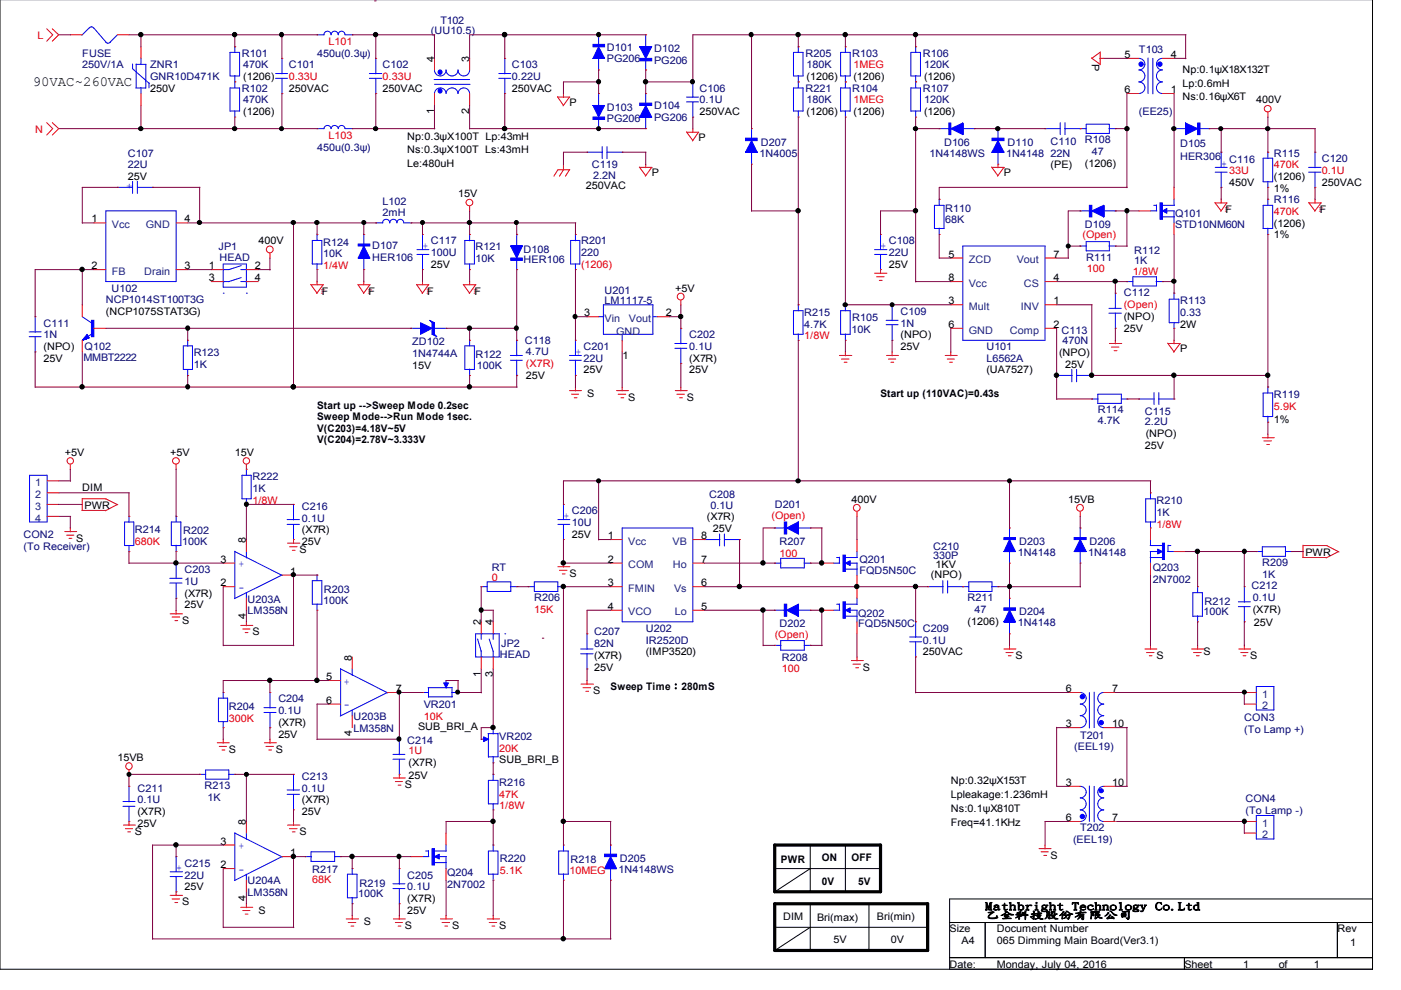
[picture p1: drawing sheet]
<svg xmlns="http://www.w3.org/2000/svg" width="297mm" height="210mm" viewBox="0 0 297 210" stroke-linecap="round" stroke-linejoin="round" font-family="sans-serif">
<defs><g id="words">
<text font-size="3" x="6.9" y="18.3">90VAC~260VAC</text>
<g font-size="2.2" fill="#000080">
<text x="93.4" y="5">T102</text>
<text x="91.4" y="7.3">(UU10.5)</text>
<text x="128.7" y="10.8">D101</text>
<text x="138.7" y="11">D102</text>
<text x="241.5" y="11.3">T103</text>
<text x="17.4" y="12">FUSE</text>
<text x="17.4" y="14.5">250V/1A</text>
<text x="31.8" y="14.5">ZNR1</text>
<text x="31.8" y="16.9">GNR10D471K</text>
<text x="51.3" y="12">R101</text>
<text x="51.6" y="14.5">470K</text>
<text x="61.2" y="14.5">C101</text>
<text x="67.2" y="12">450u(0.3ψ)</text>
<text x="81.1" y="14.5">C102</text>
<text x="108.5" y="14.5">C103</text>
<text x="108.5" y="16.9">0.22U</text>
<text x="128.7" y="13.2">PG206</text>
<text x="138.7" y="13.5">PG206</text>
<text x="170.8" y="12">R205</text>
<text x="171" y="14.5">180K</text>
<text x="180.7" y="12">R103</text>
<text x="195.7" y="12">R106</text>
<text x="195.9" y="14.5">120K</text>
<text x="51.3" y="19.5">R102</text>
<text x="51.6" y="21.9">470K</text>
<text x="128.7" y="23.5">D103</text>
<text x="138.7" y="23.2">D104</text>
<text x="148.3" y="19.5">C106</text>
<text x="148.3" y="21.9">0.1U</text>
<text x="170.8" y="19.5">R221</text>
<text x="171" y="21.9">180K</text>
<text x="180.7" y="19.5">R104</text>
<text x="195.7" y="19.5">R107</text>
<text x="195.9" y="21.9">120K</text>
<text x="128.7" y="25.9">PG206</text>
<text x="138.7" y="25.7">PG206</text>
<text x="241.5" y="24.5">(EE25)</text>
<text x="27.1" y="33.2">C107</text>
<text x="27.1" y="35.7">22U</text>
<text x="67.2" y="31.9">450u(0.3ψ)</text>
<text x="125.5" y="35.7">C119</text>
<text x="161" y="33.2">1N4005</text>
<text x="161.3" y="30.9">D207</text>
<text x="197.1" y="33.4">1N4148WS</text>
<text x="200.2" y="30.9">D106</text>
<text x="213.4" y="33.2">1N4148</text>
<text x="213.6" y="30.9">D110</text>
<text x="222.8" y="30.7">C110</text>
<text x="222.8" y="33.2">22N</text>
<text x="230" y="30.4">R108</text>
<text x="231.5" y="32.9">47</text>
<text x="250.2" y="31.2">D105</text>
<text x="250.2" y="33.9">HER306</text>
<text x="260.6" y="34.6">C116</text>
<text x="270.1" y="33.2">R115</text>
<text x="280.2" y="34.4">C120</text>
<text x="125.7" y="37.9">2.2N</text>
<text x="81.1" y="43.4">L102</text>
<text x="81.1" y="45.8">2mH</text>
<text x="200.4" y="44.9">R110</text>
<text x="200.4" y="47.3">68K</text>
<text x="249.2" y="46.1">Q101</text>
<text x="270.1" y="43.1">R116</text>
<text x="46.3" y="53.1">JP1</text>
<text x="68.5" y="52.1">R124</text>
<text x="78.9" y="52.8">D107</text>
<text x="91.4" y="51.8">C117</text>
<text x="100.8" y="53.1">R121</text>
<text x="111" y="53.6">D108</text>
<text x="123.2" y="51.8">R201</text>
<text x="188.5" y="51.8">C108</text>
<text x="230" y="48.4">D109</text>
<text x="240.5" y="53.9">R112</text>
<text x="249.2" y="48.4">STD10NM60N</text>
<text x="46.6" y="55.3">HEAD</text>
<text x="68.5" y="54.5">10K</text>
<text x="78.9" y="55.3">HER106</text>
<text x="91.4" y="54.3">100U</text>
<text x="100.8" y="55.6">10K</text>
<text x="111" y="55.8">HER106</text>
<text x="123.2" y="54.3">220</text>
<text x="188.5" y="54.3">22U</text>
<text x="230.3" y="55.3">R111</text>
<text x="240.5" y="56.1">1K</text>
<text x="22.4" y="64.3">NCP1014ST100T3G</text>
<text x="23.6" y="61.8">U102</text>
<text x="128.2" y="62.2">U201</text>
<text x="128.2" y="64.5">LM1117-5</text>
<text x="238.3" y="62.8">C112</text>
<text x="250.2" y="64.5">R113</text>
<text x="9.2" y="69.3">C111</text>
<text x="9.2" y="71.7">1N</text>
<text x="146.1" y="71.7">C202</text>
<text x="170.5" y="67">R215</text>
<text x="170.5" y="69.5">4.7K</text>
<text x="180.5" y="70.5">10K</text>
<text x="180.7" y="68">R105</text>
<text x="190.9" y="66.7">C109</text>
<text x="190.9" y="69.3">1N</text>
<text x="225" y="70.7">C113</text>
<text x="250.2" y="67">0.33</text>
<text x="17.7" y="76.5">MMBT2222</text>
<text x="17.9" y="74.3">Q102</text>
<text x="41.1" y="75.5">R123</text>
<text x="41.1" y="78">1K</text>
<text x="87.4" y="73.3">ZD102</text>
<text x="87.4" y="75.7">1N4744A</text>
<text x="100.8" y="76">R122</text>
<text x="111.3" y="73">C118</text>
<text x="111.5" y="75.2">4.7U</text>
<text x="123.7" y="74.3">C201</text>
<text x="123.7" y="76.7">22U</text>
<text x="146.1" y="74.3">0.1U</text>
<text x="209.1" y="74.3">U101</text>
<text x="209.1" y="76.7">L6562A</text>
<text x="225.3" y="73">470N</text>
<text x="101.1" y="78.2">100K</text>
<text x="232.7" y="87.6">R114</text>
<text x="232.7" y="89.9">4.7K</text>
<text x="242.7" y="87.9">C115</text>
<text x="270.1" y="84.4">R119</text>
<text x="242.7" y="90.2">2.2U</text>
<text x="53.5" y="101.9">R222</text>
<text x="53.5" y="104.3">1K</text>
<text x="150.4" y="105.6">C208</text>
<text x="150.6" y="107.9">0.1U</text>
<text x="164.3" y="107.6">D201</text>
<text x="245.2" y="106.9">R210</text>
<text x="28.6" y="113">R214</text>
<text x="38.9" y="113.3">R202</text>
<text x="64" y="108">C216</text>
<text x="64" y="110.6">0.1U</text>
<text x="121.2" y="109.1">C206</text>
<text x="121.2" y="111.6">10U</text>
<text x="245.2" y="109.3">1K</text>
<text x="5" y="114.1">CON2</text>
<text x="5" y="116.5">(To Receiver)</text>
<text x="38.6" y="115.6">100K</text>
<text x="165.3" y="115.6">R207</text>
<text x="182.2" y="119.3">Q201</text>
<text x="197.9" y="116.5">C210</text>
<text x="197.9" y="118.5">330P</text>
<text x="215.8" y="117.8">1N4148</text>
<text x="216.1" y="115.6">D203</text>
<text x="230.7" y="117.8">1N4148</text>
<text x="231" y="115.6">D206</text>
<text x="39.1" y="121.5">C203</text>
<text x="39.1" y="124.1">1U</text>
<text x="68.7" y="125.7">R203</text>
<text x="104.3" y="121">RT</text>
<text x="182.2" y="121.8">FQD5N50C</text>
<text x="244.4" y="121">Q203</text>
<text x="244.4" y="123.5">2N7002</text>
<text x="265.3" y="125">C212</text>
<text x="267.6" y="120.1">R209</text>
<text x="267.6" y="122.5">1K</text>
<text x="52.5" y="127.8">U203A</text>
<text x="52.5" y="130.2">LM358N</text>
<text x="68.5" y="128">100K</text>
<text x="113.3" y="127.5">R206</text>
<text x="181.9" y="130.7">Q202</text>
<text x="205.1" y="127.5">R211</text>
<text x="206.6" y="130">47</text>
<text x="216.1" y="130.5">D204</text>
<text x="255.2" y="130.5">100K</text>
<text x="255.4" y="128.3">R212</text>
<text x="265.6" y="127.5">0.1U</text>
<text x="106.3" y="137.2">JP2</text>
<text x="126" y="134.7">C207</text>
<text x="126" y="137.2">82N</text>
<text x="136.9" y="134">U202</text>
<text x="136.9" y="136.5">IR2520D</text>
<text x="165.3" y="132.9">D202</text>
<text x="181.9" y="132.9">FQD5N50C</text>
<text x="195.7" y="134">C209</text>
<text x="195.7" y="136.5">0.1U</text>
<text x="215.8" y="132.8">1N4148</text>
<text x="106" y="139.5">HEAD</text>
<text x="165.8" y="140.2">R208</text>
<text x="59" y="148.9">C204</text>
<text x="48.5" y="150.6">R204</text>
<text x="59" y="151.4">0.1U</text>
<text x="74.9" y="152.7">U203B</text>
<text x="74.9" y="155.1">LM358N</text>
<text x="89.8" y="150.1">VR201</text>
<text x="263.8" y="152.9">CON3</text>
<text x="263.8" y="155.4">(To Lamp +)</text>
<text x="86.4" y="157.7">C214</text>
<text x="105.8" y="156.9">VR202</text>
<text x="227.8" y="159.1">(EEL19)</text>
<text x="229" y="156.6">T201</text>
<text x="29.1" y="167.8">C211</text>
<text x="43.3" y="167.3">R213</text>
<text x="64" y="165.4">C213</text>
<text x="64" y="167.8">0.1U</text>
<text x="105.8" y="166.6">R216</text>
<text x="29.1" y="170.3">0.1U</text>
<text x="44" y="169.9">1K</text>
<text x="264.1" y="170.1">CON4</text>
<text x="264.1" y="172.6">(To Lamp -)</text>
<text x="227.5" y="178.7">(EEL19)</text>
<text x="229" y="176.3">T202</text>
<text x="39.1" y="183.7">C215</text>
<text x="66.2" y="185">R217</text>
<text x="94.8" y="185.8">Q204</text>
<text x="106" y="182.7">R220</text>
<text x="121" y="183">R218</text>
<text x="131.1" y="185">1N4148WS</text>
<text x="131.4" y="182.7">D205</text>
<text x="39.1" y="186.3">22U</text>
<text x="52.5" y="187.5">U204A</text>
<text x="52.5" y="190">LM358N</text>
<text x="75.9" y="190.3">100K</text>
<text x="76.2" y="188">R219</text>
<text x="86.4" y="186.3">C205</text>
<text x="86.4" y="188.7">0.1U</text>
<text x="94.8" y="188.2">2N7002</text>
</g>
<g font-size="2.2" fill="#f00">
<text x="8" y="8.3">L</text>
<text x="69.7" y="9.5">L101</text>
<text x="61.2" y="16.9">0.33U</text>
<text x="81.1" y="16.9">0.33U</text>
<text x="180.9" y="14.5">1MEG</text>
<text x="180.9" y="21.9">1MEG</text>
<text x="7.5" y="28.2">N</text>
<text x="69.7" y="29.4">L103</text>
<text x="270.1" y="35.7">470K</text>
<text x="260.6" y="36.9">33U</text>
<text x="280.2" y="36.9">0.1U</text>
<text x="270.1" y="45.6">470K</text>
<text x="229.5" y="50.6">(Open)</text>
<text x="68.5" y="57.1">1/4W</text>
<text x="123.2" y="56.8">(1206)</text>
<text x="230.5" y="57.6">100</text>
<text x="240.2" y="58.3">1/8W</text>
<text x="238.3" y="65.3">(Open)</text>
<text x="170.5" y="72">1/8W</text>
<text x="111.5" y="77.7">(X7R)</text>
<text x="270.1" y="87">5.9K</text>
<text x="53.5" y="106.9">1/8W</text>
<text x="163.6" y="110.1">(Open)</text>
<text x="245.2" y="111.9">1/8W</text>
<text x="28.6" y="115.6">680K</text>
<text x="165.3" y="118">100</text>
<text x="104.3" y="123.3">0</text>
<text x="113.3" y="130">15K</text>
<text x="164.3" y="135.2">(Open)</text>
<text x="165.8" y="142.4">100</text>
<text x="48.5" y="153.2">300K</text>
<text x="89.8" y="152.7">10K</text>
<text x="86.6" y="159.9">1U</text>
<text x="105.8" y="159.4">20K</text>
<text x="105.8" y="169.1">47K</text>
<text x="105.8" y="171.5">1/8W</text>
<text x="106" y="185.3">5.1K</text>
<text x="120.7" y="185.3">10MEG</text>
<text x="66.2" y="187.2">68K</text>
</g>
<g font-size="2.2">
<text x="51.6" y="16.9">(1206)</text>
<text x="92" y="13.1" transform="rotate(-90 92 13.1)">4</text>
<text x="99.5" y="13.1" transform="rotate(-90 99.5 13.1)">3</text>
<text x="171" y="16.9">(1206)</text>
<text x="180.9" y="16.9">(1206)</text>
<text x="195.9" y="16.9">(1206)</text>
<text x="231.5" y="13.6" transform="rotate(90 231.5 13.6)">P</text>
<text x="238.4" y="12.3">5</text>
<text x="248.2" y="12.3">4</text>
<text x="250.7" y="15.5">Np:0.1ψX18X132T</text>
<text x="31.8" y="19.5">250V</text>
<text x="61.2" y="19.5">250VAC</text>
<text x="81.1" y="19.5">250VAC</text>
<text x="108.5" y="19.5">250VAC</text>
<text x="120.7" y="22.5">P</text>
<text x="238.4" y="19.7">6</text>
<text x="248.2" y="19.7">1</text>
<text x="250.7" y="18.4">Lp:0.6mH</text>
<text x="250.7" y="21.3">Ns:0.16ψX6T</text>
<text x="266.4" y="21.9">400V</text>
<text x="51.6" y="24.5">(1206)</text>
<text x="86.4" y="29.6">Np:0.3ψX100T Lp:43mH</text>
<text x="92" y="24.1" transform="rotate(-90 92 24.1)">1</text>
<text x="99.5" y="24.1" transform="rotate(-90 99.5 24.1)">2</text>
<text x="148.1" y="29.9">P</text>
<text x="148.3" y="24.5">250VAC</text>
<text x="171" y="24.5">(1206)</text>
<text x="180.9" y="24.5">(1206)</text>
<text x="195.9" y="24.5">(1206)</text>
<text x="86.4" y="32.5">Ns:0.3ψX100T Ls:43mH</text>
<text x="86.4" y="35.4">Le:480uH</text>
<text x="222.8" y="35.7">(PE)</text>
<text x="230" y="35.4">(1206)</text>
<text x="27.1" y="38.1">25V</text>
<text x="97.1" y="41.8">15V</text>
<text x="124.2" y="40.1">250VAC</text>
<text x="138.2" y="37.4">P</text>
<text x="212.9" y="37.4">P</text>
<text x="260.6" y="39.4">450V</text>
<text x="270.1" y="38.1">(1206)</text>
<text x="270.1" y="40.7">1%</text>
<text x="280.2" y="39.4">250VAC</text>
<text x="19.4" y="47.2">1</text>
<text x="39.1" y="47.2">4</text>
<text x="54.8" y="51.8">400V</text>
<text x="270.1" y="48.1">(1206)</text>
<text x="270.1" y="50.6">1%</text>
<text x="19.4" y="57.1">2</text>
<text x="39.1" y="57.1">3</text>
<text x="44.3" y="57.1">1</text>
<text x="44.3" y="59.6">3</text>
<text x="54" y="57.1">2</text>
<text x="54" y="59.6">4</text>
<text x="91.4" y="56.8">25V</text>
<text x="188.5" y="56.8">25V</text>
<text x="201.1" y="54.6">5</text>
<text x="201.1" y="59.6">8</text>
<text x="223.4" y="59.6">4</text>
<text x="223.4" y="54.6">7</text>
<text x="143.2" y="61.8">+5V</text>
<text x="201.1" y="64.5">3</text>
<text x="223.4" y="64.5">1</text>
<text x="22.4" y="66.7">(NCP1075STAT3G)</text>
<text x="123.9" y="67.1">3</text>
<text x="141.1" y="67.1">2</text>
<text x="190.9" y="71.7">(NPO)</text>
<text x="201.1" y="69.5">6</text>
<text x="223.4" y="69.5">2</text>
<text x="238.3" y="67.7">(NPO)</text>
<text x="238.3" y="70.3">25V</text>
<text x="250.2" y="69.5">2W</text>
<text x="9.2" y="74.3">(NPO)</text>
<text x="9.2" y="76.7">25V</text>
<text x="132" y="76">1</text>
<text x="146.1" y="76.7">(X7R)</text>
<text x="190.9" y="74.3">25V</text>
<text x="224.5" y="75.5">(NPO)</text>
<text x="225.8" y="78">25V</text>
<text x="250.2" y="74.7">P</text>
<text x="87.4" y="78.2">15V</text>
<text x="111.5" y="80.4">25V</text>
<text x="123.7" y="79.2">25V</text>
<text x="146.1" y="79.2">25V</text>
<text x="209.1" y="79.2">(UA7527)</text>
<text x="67.2" y="86.6">Start up --&gt;Sweep Mode 0.2sec</text>
<text x="67.2" y="89">Sweep Mode--&gt;Run Mode 1sec.</text>
<text x="124.5" y="84.2">S</text>
<text x="133.2" y="84.9">S</text>
<text x="145.6" y="84.9">S</text>
<text x="186.7" y="84.1">Start up (110VAC)=0.43s</text>
<text x="270.1" y="89.7">1%</text>
<text x="67.2" y="91.5">V(C203)=4.18V~5V</text>
<text x="67.2" y="94">V(C204)=2.78V~3.333V</text>
<text x="242.7" y="95.2">25V</text>
<text x="242.9" y="92.6">(NPO)</text>
<text x="13.7" y="96.6">+5V</text>
<text x="36.1" y="96.6">+5V</text>
<text x="49.8" y="96.6">15V</text>
<text x="17.4" y="104.1">DIM</text>
<text x="17.9" y="107.9">PWR</text>
<text x="180.5" y="106.6">400V</text>
<text x="226.5" y="106.6">15VB</text>
<text x="64" y="113">(X7R)</text>
<text x="149.9" y="110.3">(X7R)</text>
<text x="151.1" y="112.8">25V</text>
<text x="16.2" y="114.8">S</text>
<text x="46.7" y="119.3">3</text>
<text x="52.2" y="115.2" transform="rotate(-90 52.2 115.2)">8</text>
<text x="63.5" y="117.3">S</text>
<text x="64" y="115.6">25V</text>
<text x="121.2" y="114.1">25V</text>
<text x="128.9" y="114.3">1</text>
<text x="128.9" y="119.3">2</text>
<text x="148.7" y="119.3">7</text>
<text x="148.7" y="114.3">8</text>
<text x="276.8" y="117.8">PWR</text>
<text x="46.7" y="124.3">2</text>
<text x="61.6" y="121.8">1</text>
<text x="120.7" y="122.3">S</text>
<text x="128.9" y="124.3">3</text>
<text x="148.7" y="124.3">6</text>
<text x="197.4" y="122.5">(NPO)</text>
<text x="198.4" y="120.5">1KV</text>
<text x="39.1" y="126.5">(X7R)</text>
<text x="39.1" y="129">25V</text>
<text x="52.2" y="131.2" transform="rotate(-90 52.2 131.2)">4</text>
<text x="128.9" y="129.3">4</text>
<text x="148.7" y="129.3">5</text>
<text x="265.6" y="130">(X7R)</text>
<text x="38.6" y="132.3">S</text>
<text x="53.5" y="134.7">S</text>
<text x="101.9" y="132.6" transform="rotate(-90 101.9 132.6)">2</text>
<text x="104.5" y="132.6" transform="rotate(-90 104.5 132.6)">4</text>
<text x="205.1" y="132.5">(1206)</text>
<text x="265.9" y="132.8">25V</text>
<text x="74.6" y="140.1" transform="rotate(-90 74.6 140.1)">8</text>
<text x="101.9" y="143.6" transform="rotate(-90 101.9 143.6)">1</text>
<text x="104.5" y="143.6" transform="rotate(-90 104.5 143.6)">3</text>
<text x="126" y="139.7">(X7R)</text>
<text x="126" y="142.2">25V</text>
<text x="136.9" y="139">(IMP3520)</text>
<text x="183" y="142.2">S</text>
<text x="195.7" y="139">250VAC</text>
<text x="215.3" y="139.7">S</text>
<text x="245.2" y="139.7">S</text>
<text x="255.2" y="139">S</text>
<text x="265.1" y="139.7">S</text>
<text x="69.2" y="144.2">5</text>
<text x="69.2" y="149.2">6</text>
<text x="83.9" y="146.7">7</text>
<text x="125.7" y="147.2">S</text>
<text x="129.5" y="146.3">Sweep Time：280mS</text>
<text x="226" y="146.7">6</text>
<text x="235.8" y="146.7">7</text>
<text x="59" y="153.9">(X7R)</text>
<text x="88.6" y="154.9">SUB_BRI_A</text>
<text x="226" y="154.2">3</text>
<text x="235.8" y="154.2">10</text>
<text x="24.9" y="161.4">15VB</text>
<text x="48.5" y="159.6">S</text>
<text x="58.5" y="159.6">S</text>
<text x="59" y="156.4">25V</text>
<text x="74.6" y="156.1" transform="rotate(-90 74.6 156.1)">4</text>
<text x="105.8" y="161.8">SUB_BRI_B</text>
<text x="85.9" y="167.1">S</text>
<text x="86.6" y="162.3">(X7R)</text>
<text x="86.6" y="165.1">25V</text>
<text x="201.6" y="166.3">Np:0.32ψX153T</text>
<text x="226" y="166.6">3</text>
<text x="235.8" y="166.6">10</text>
<text x="29.1" y="172.8">(X7R)</text>
<text x="64" y="170.3">(X7R)</text>
<text x="64" y="172.8">25V</text>
<text x="201.6" y="169.3">Lpleakage:1.236mH</text>
<text x="201.6" y="172.2">Ns:0.1ψX810T</text>
<text x="28.6" y="177.1">S</text>
<text x="29.1" y="175.3">25V</text>
<text x="46.7" y="179.1">3</text>
<text x="52.2" y="174.9" transform="rotate(-90 52.2 174.9)">8</text>
<text x="63.5" y="177.1">S</text>
<text x="201.6" y="175.2">Freq=41.1KHz</text>
<text x="226" y="174.1">6</text>
<text x="235.8" y="174.1">7</text>
<text x="46.7" y="184.1">2</text>
<text x="61.6" y="181.5">1</text>
<text x="165.5" y="182.9">PWR</text>
<text x="174.2" y="182.6">ON</text>
<text x="180.5" y="182.6">OFF</text>
<text x="222.8" y="182">S</text>
<text x="38.6" y="192">S</text>
<text x="39.1" y="188.7">25V</text>
<text x="52.2" y="190.9" transform="rotate(-90 52.2 190.9)">4</text>
<text x="86.4" y="191.2">(X7R)</text>
<text x="174.2" y="187.6">0V</text>
<text x="181.9" y="187.6">5V</text>
<text x="54.8" y="193.7">S</text>
<text x="77.1" y="196.2">S</text>
<text x="85.9" y="196.9">S</text>
<text x="86.4" y="193.7">25V</text>
<text x="95.8" y="196.9">S</text>
<text x="105.8" y="196.9">S</text>
<text x="166" y="195">DIM</text>
<text x="173.2" y="195.2">Bri(max)</text>
<text x="185.9" y="195">Bri(min)</text>
<text x="201.3" y="197.7">Size</text>
<text x="208.9" y="192.9">Mathbright</text>
<text x="208.9" y="194.7">乙全科技股</text>
<text x="211.3" y="197.7">Document Number</text>
<text x="224.5" y="194.7">份有限</text>
<text x="227.2" y="192.9">Technology</text>
<text x="233.9" y="194.7">公司</text>
<text x="244.9" y="192.9">Co.Ltd</text>
<text x="283.5" y="197.7">Rev</text>
<text x="176.7" y="199.9">5V</text>
<text x="188.9" y="199.9">0V</text>
<text x="203.9" y="200.2">A4</text>
<text x="211.3" y="200.2">065 Dimming Main Board(Ver3.1)</text>
<text x="286.3" y="200.7">1</text>
<text x="201.3" y="205.2">Date:</text>
<text x="211.3" y="205.2">Monday, July 04, 2016</text>
<text x="251.1" y="205.2">Sheet</text>
<text x="263.6" y="205.2">1</text>
<text x="271.1" y="205.2">of</text>
<text x="278.6" y="205.2">1</text>
</g>
<g font-size="2.2" fill="#00f">
<text x="258.9" y="35.4">+</text>
<text x="28.1" y="40" transform="rotate(-90 28.1 40)">+</text>
<text x="89.6" y="52.8">+</text>
<text x="186.7" y="52.8">+</text>
<text x="122" y="75.2">+</text>
<text x="119.5" y="110.1">+</text>
<text x="50.5" y="120.2">+</text>
<text x="50.5" y="125.2">-</text>
<text x="72.9" y="145.1">+</text>
<text x="72.9" y="150.1">-</text>
<text x="37.3" y="184.8">+</text>
<text x="50.5" y="180">+</text>
<text x="50.5" y="185">-</text>
</g>
<g font-size="2.2" fill="#004080">
<text x="23.7" y="48.4">Vcc</text>
<text x="30.9" y="48.4">GND</text>
<text x="23.7" y="58.3">FB</text>
<text x="30.6" y="58.3">Drain</text>
<text x="205.4" y="55.8">ZCD</text>
<text x="215.6" y="55.8">Vout</text>
<text x="205.4" y="65.7">Mult</text>
<text x="205.4" y="60.8">Vcc</text>
<text x="216.4" y="65.7">INV</text>
<text x="217.1" y="60.8">CS</text>
<text x="128.2" y="68.3">Vin</text>
<text x="130.6" y="71">GND</text>
<text x="133.3" y="68.3">Vout</text>
<text x="205.4" y="70.7">GND</text>
<text x="214.1" y="70.7">Comp</text>
<text x="7.5" y="103.1">1</text>
<text x="7.5" y="105.6">2</text>
<text x="7.5" y="108">3</text>
<text x="7.5" y="110.6">4</text>
<text x="133.2" y="115.5">Vcc</text>
<text x="142.6" y="115.5">VB</text>
<text x="133.2" y="120.5">COM</text>
<text x="133.2" y="125.5">FMIN</text>
<text x="142.7" y="120.5">Ho</text>
<text x="142.9" y="125.5">Vs</text>
<text x="133.2" y="130.5">VCO</text>
<text x="143.1" y="130.5">Lo</text>
<text x="267.6" y="147.9">1</text>
<text x="267.6" y="150.4">2</text>
<text x="267.6" y="175.3">1</text>
<text x="267.6" y="177.7">2</text>
</g>
<g font-size="1.8" fill="#f00">
<text x="259.6" y="45">F</text>
<text x="279.6" y="45">F</text>
<text x="68" y="62.3">F</text>
<text x="77.9" y="62.3">F</text>
<text x="90.3" y="62.3">F</text>
<text x="100.3" y="62.3">F</text>
</g>
</g></defs>
<g fill="none" stroke="#000" stroke-width=".21">
<path d="M0 -.1v205.6h291v-205.6M171.8 179.2v10M179.2 179.2v10M164.3 196.6h32.5M164.3 184.2h22.5M171.8 191.6v10M171.8 184.2l-7.6 5M171.8 196.6l-7.6 5M184.2 191.6v10M201.3 195.6h89.7M208.9 195.6v7.4M283.5 195.6v7.4"/>
<path d="M291 190.6h-89.7v14.9M201.3 203h89.7M251.1 203v2.5"/>
</g>
<path d="M164.3 179.2h22.4v9.9h-22.4zM164.3 191.6h32.4v9.9h-32.4z" fill="none" stroke="#000" stroke-width=".68"/>
<g fill="none" stroke="#f00" stroke-width=".21">
<path d="M9.9 6.1l1.3 1.3-1.3 1.3M11.1 6.1l1.3 1.3-1.3 1.3M14.9 7.4h2.5M24.9 7.4h2.4M29.9 9.9v2.5M29.9 19.8v2.6M49.8 17.4h.1M49.8 9.9h.1M59.8 12.4h.1M59.8 19.8h.1M67.2 7.4h.1M74.7 7.4h.1"/>
<path d="M79.7 12.4h.1M79.7 19.8h.1M92.1 12.4v2.4M92.1 19.8v2.6M99.6 12.4v2.4M99.6 19.8v2.6M107 12.4h.1M107 19.8h.1M119.5 19.8v.9M126.9 19.8h.1M126.9 14.8h.1M126.9 7.4h.1"/>
<path d="M136.9 7.4h.1M136.9 14.8h.1M136.9 19.8h.1M146.9 17.4h.1M169.2 17.4h.1M169.2 9.9h.1M179.2 17.4h.1M179.2 9.9h.1M194.1 17.4h.1M194.1 9.9h.1M231.4 12.3l1.9 1.3M233.2 12.4h.8"/>
<path d="M233.3 11.1v2.6M233.3 11l-1.8 1.4M238.9 12.4h2.6M238.9 19.8h2.6M246.5 12.4h2.4M246.5 19.8h2.4M9.9 26l1.3 1.3-1.3 1.3M11.1 26l1.3 1.3-1.3 1.3M24.9 39.7h.1M32.3 39.7h.1M49.8 24.8h.1M67.2 27.3h.1"/>
<path d="M74.7 27.3h.1M118.2 20.5l1.3 1.9M118.3 20.6h2.5M119.5 34.7v1.3l-.9 1.4M120.7 20.6l-1.3 1.9M120.7 36l-.8 1.4M120.8 36h-2.5l-.9 1.4M124.5 32.3h.1M126.9 27.3h.1M131.9 32.3h.1M135.6 35.4l1.3 1.9M135.6 35.5h2.7"/>
<path d="M136.9 27.3h.1M136.9 34.8v.8M138.2 35.5l-1.4 1.9M145.5 28l1.4 1.8M145.6 28h2.6M146.9 24.8h.1M146.9 27.3v.8M148.1 28l-1.3 1.9M159.3 34.8h.1M159.3 27.3h.1M169.2 24.8h.1M179.2 24.8h.1"/>
<path d="M194.1 24.8h.1M199.1 27.3h.1M206.6 27.3h.1M210.2 35.4l1.4 1.9M210.3 35.5h2.6M211.6 34.8h.1M211.6 27.3h.1M211.6 34.8v.8M212.9 35.5l-1.4 1.9M221.6 27.3h.1M229 27.3h.1M236.5 27.3h.1"/>
<path d="M248.9 27.3h.1M248.9 39.7v2.6M256.4 27.3h.1M258.9 32.3h.1M258.9 39.7h.1M268.8 39.7h.1M268.8 32.3h.1M268.8 23.8v1.1M278.8 32.3h.1M278.8 39.7h.1M19.9 57.2h2.5M19.9 47.3h2.5"/>
<path d="M37.3 57.2h2.5M37.3 47.3h2.5M44.8 57.2h2.5M44.8 59.7h2.5M52.2 57.2h2.6M52.2 59.7h2.6M57.2 53.7v1.1M67.2 57.2h.1M67.2 49.7h.1M67.2 59.6v.8M77.1 57.2h.1M77.1 49.7h.1"/>
<path d="M77.1 59.6v.8M79.7 47.3h.1M87.1 47.3h.1M89.6 49.7h.1M89.6 57.2h.1M89.6 59.6v.8M99.6 49.7h.1M99.6 57.2h.1M99.6 43.7v1.1M99.6 59.6v.8M109.6 49.7h.1M109.6 57.2h.1"/>
<path d="M122 49.7h.1M122 57.2h.1M185.4 57.9h2.6M185.8 58.7h1.7M186.4 59.5h.6M186.7 49.7h.1M186.7 57.2h.1M186.7 57.2v.8M199.1 49.7h.1M199.1 42.3h.1M201.6 59.7h2.5M201.6 54.7h2.5"/>
<path d="M221.6 59.7h2.4M221.6 54.7h2.4M229 52.2h.1M229 44.7h.1M236.5 52.2h.1M236.5 44.7h.1M238.9 59.7h.1M241.5 44.7h2.4M246.5 59.7h.1M248.9 47.3v2.4M257.6 42.9l1.3 1.8M257.6 43h2.6"/>
<path d="M258.9 42.2v.8M260.1 43l-1.3 1.8M268.8 49.7h.1M268.8 42.3h.1M277.5 42.9l1.3 1.8M277.5 43h2.7M278.8 42.2v.8M280.1 43l-1.4 1.8M7.5 67.2h.1M7.5 74.6h.1M17.4 64.6v2.6M17.4 72.2v2.4"/>
<path d="M19.9 69.6h2.5M39.8 72.2h.1M39.8 79.6h.1M65.9 60.3l1.3 1.9M66 60.4h2.6M68.5 60.4l-1.4 1.8M75.9 60.3l1.2 1.9M75.9 60.4h2.6M78.4 60.4l-1.4 1.8M87.1 69.6h.1M88.3 60.3l1.3 1.9M88.4 60.4h2.5"/>
<path d="M90.8 60.4l-1.3 1.8M94.6 69.6h.1M98.2 60.3l1.4 1.9M98.3 60.4h2.6M99.6 79.6h.1M99.6 72.2h.1M100.8 60.4l-1.3 1.8M109.6 72.2h.1M109.6 79.6h.1M122 72.2h.1M122 79.6h.1M124.5 67.2h2.4"/>
<path d="M131.9 72.2v2.4M139.4 67.2h2.5M144.4 69.6h.1M144.4 77.1h.1M144.4 63.7v1M169.2 72.2h.1M169.2 64.6h.1M178 75.4h2.6M178.4 76.1h1.6M179 76.8h.6M179.2 72.2h.1M179.2 64.6h.1"/>
<path d="M179.2 74.6v.9M188 75.4h2.5M188.4 76.1h1.5M188.9 76.8h.6M189.1 64.6h.1M189.1 72.2h.1M189.1 74.6v.9M200.4 75.4h2.5M200.8 76.1h1.6M201.3 76.8h.6M201.6 74.6v.9M201.6 69.6h2.5"/>
<path d="M201.6 64.6h2.5M221.6 69.6h2.4M221.6 64.6h2.4M224 79.6h.1M231.5 79.6h.1M235.2 72.8h2.6M235.6 73.6h1.6M236.2 74.4h.6M236.5 62.2h.1M236.5 69.6h.1M236.5 72.2v.7M247.6 72.7l1.3 1.9"/>
<path d="M247.6 72.8h2.7M248.9 69.6h.1M248.9 62.2h.1M248.9 72.2v.7M250.2 72.8l-1.4 1.9M14.9 98.5v1.1M37.3 98.5v1.1M52.2 99.5h.1M52.2 98.5v1.1M120.7 82.8h2.6M121.2 83.6h1.5M121.8 84.3h.5"/>
<path d="M122 82.1v.8M130.7 82.8h2.6M131.1 83.6h1.6M131.7 84.3h.5M131.9 82.1v.8M143.2 82.8h2.5M143.5 83.6h1.6M144.1 84.3h.6M144.4 82.1v.8M231.5 84.6h.1M238.9 84.6h.1M241.5 84.6h.1"/>
<path d="M248.9 84.6h.1M267.6 92.8h2.6M268 93.5h1.6M268.6 94.2h.6M268.8 89.5h.1M268.8 82.1h.1M268.8 92v.9M10 102h2.4M10 104.5h2.4M10 106.9h2.4M10 109.5h2.4M13.7 112.7h2.6"/>
<path d="M14.1 113.5h1.6M14.6 114.1h.6M14.9 111.9v.9M17.4 108.2h5M17.4 105.7v2.5M17.4 105.8h5.1M22.4 105.8l2.6 1.2M24.9 106.9l-2.5 1.4M27.3 109.5h.1M27.3 116.9h.1M37.3 116.9h.1M37.3 109.5h.1"/>
<path d="M37.3 119.4h.1M47.3 119.4h2.5M52.2 106.9h.1M52.2 114.4v2.5M61 115.2h2.6M61.4 115.9h1.6M62 116.7h.6M62.2 106.9h.1M62.2 114.4h.1M62.2 114.4v.8M119.5 106.9h.1M119.5 114.4h.1"/>
<path d="M119.5 119.4v.8M129.5 114.4h2.4M129.5 119.4h2.4M146.9 114.4h2.5M146.9 119.4h2.5M149.4 114.4h.1M156.8 114.4h.1M164.3 119.4h.1M164.3 111.9h.1M171.8 119.4h.1M171.8 111.9h.1M174.2 119.4h2.5"/>
<path d="M181.7 108.5v1.1M181.7 114.4v2.5M214 119.4h.1M214 111.9h.1M229 119.4h.1M229 111.9h.1M229 108.5v1.1M243.9 111.9h.1M243.9 104.5h.1M243.9 111.9v2.5M243.9 119.4v2.5M248.9 116.9h2.5"/>
<path d="M266.4 116.9h.1M273.8 116.9h.1M276.2 118.2h5.1M276.3 115.7h5M276.3 115.6v2.6M281.3 115.7l2.6 1.3M283.8 116.9l-2.6 1.4M36.1 130.1h2.6M36.5 130.8h1.6M37.1 131.6h.6M37.3 126.8h.1M37.3 129.4v.8"/>
<path d="M47.3 124.4h2.5M51.1 132.6h2.5M51.5 133.4h1.5M52 134.1h.6M52.2 126.8v2.6M52.2 131.8v.9M59.8 121.9h2.4M67.2 129.4h.1M67.2 121.9h.1M74.7 139.3v2.5M102 124.4h.1M102 131.8v2.6"/>
<path d="M102 139.3v2.5M104.6 131.8v2.6M104.6 139.3v2.5M109.6 124.4h.1M112 124.4h.1M118.3 120.2h2.5M118.6 120.9h1.6M119.2 121.7h.6M119.5 124.4h.1M124.5 134.4h.1M129.5 124.4h2.4M129.5 129.4h2.4"/>
<path d="M146.9 124.4h2.5M146.9 129.4h2.5M164.3 129.4h.1M164.3 136.8h.1M171.8 129.4h.1M171.8 136.8h.1M174.2 129.4h2.5M181.7 121.9v4.9M181.7 131.8v2.6M181.7 139.3v.8M194.1 131.8h.1M194.1 139.3h.1"/>
<path d="M196.7 124.4h.1M204.1 124.4h.1M211.6 124.4h.1M212.9 137.6h2.5M213.3 138.4h1.5M213.8 139h.6M214 134.4h.1M214 126.8h.1M214 136.8v.9M242.7 137.6h2.6M243.1 138.4h1.6M243.7 139h.6"/>
<path d="M243.9 136.8v.9M252.6 137.6h2.7M253.1 138.4h1.6M253.7 139h.6M253.9 131.8h.1M253.9 124.4h.1M253.9 136.8v.9M262.6 137.6h2.6M263.1 138.4h1.5M263.6 139h.6M263.8 124.4h.1M263.8 131.8h.1"/>
<path d="M263.8 136.8v.9M46.1 157.5h2.5M46.5 158.3h1.5M47.1 159h.6M47.3 146.8h.1M47.3 154.3h.1M47.3 156.7v.9M56 157.5h2.6M56.4 158.3h1.6M57 159h.6M57.2 146.8h.1M57.2 154.3h.1"/>
<path d="M57.2 156.7v.9M69.7 149.3h2.5M69.7 144.3h2.5M74.7 151.7v2.6M82.1 146.8h2.6M84.7 156.7h.1M89.6 146.8h.1M94.6 144.3h.1M97.1 146.8h.1M102 156.7h.1M104.6 154.3h.1M123.2 145h2.6"/>
<path d="M123.6 145.8h1.6M124.2 146.6h.6M124.5 141.8h.1M124.5 144.3v.8M180.5 140.1h2.5M180.8 140.8h1.7M181.4 141.6h.6M226.5 146.8h2.5M226.5 154.3h2.5M234 146.8h2.5M234 154.3h2.5M263.8 146.8h2.6"/>
<path d="M263.8 149.3h2.6M26.2 174.9h2.5M26.6 175.7h1.5M27.1 176.4h.6M27.3 166.7h.1M27.3 174.2h.1M27.3 163.3v1M27.3 174.2v.8M42.3 164.2h.1M47.3 179.2h2.5M49.8 164.2h.1M52.2 174.2v2.4"/>
<path d="M61 174.9h2.6M61.4 175.7h1.6M62 176.4h.6M62.2 164.2h.1M62.2 171.7h.1M62.2 174.2v.8M83.4 164.9h2.5M83.8 165.7h1.5M84.4 166.5h.6M84.7 164.2h.1M84.7 164.2v.8M94.6 176.6v2.6"/>
<path d="M104.6 161.7h.1M104.6 171.7h.1M104.6 164.2h.1M104.6 179.2h.1M119.5 179.2h.1M129.5 179.2h.1M220.3 179.9h2.5M221.6 179.2v.8M226.5 174.2h2.5M226.5 166.7h2.5M234 174.2h2.5M234 166.7h2.5"/>
<path d="M263.8 174.2h2.6M263.8 176.6h2.6M36.1 189.8h2.6M36.5 190.6h1.6M37.1 191.4h.6M37.3 181.6h.1M37.3 189.1h.1M37.3 189.1v.8M47.3 184.2h2.5M51.1 192.4h2.5M51.5 193.1h1.5M52 193.8h.6"/>
<path d="M52.2 186.6v2.5M52.2 191.6v.9M59.8 181.6h2.4M64.7 181.6h.1M72.2 181.6h.1M73.4 194.8h2.6M73.8 195.6h1.6M74.4 196.4h.6M74.7 191.6h.1M74.7 184.2h.1M74.7 194.1v.8M83.4 194.8h2.5"/>
<path d="M83.8 195.6h1.5M84.4 196.4h.6M84.7 184.2h.1M84.7 191.6h.1M84.7 194.1v.8M87.1 181.6h2.5M93.4 194.8h2.5M93.7 195.6h1.6M94.3 196.4h.6M94.6 184.2v2.4M94.6 194.1v.8M103.3 194.8h2.6"/>
<path d="M103.7 195.6h1.6M104.3 196.4h.6M104.6 186.6h.1M104.6 194.1v.8M119.5 186.6h.1M129.5 186.6h.1M220.7 180.6h1.5M221.3 181.4h.6"/>
<circle cx="268.8" cy="23.1" r=".7"/>
<circle cx="57.2" cy="52.9" r=".72"/>
<circle cx="99.5" cy="43" r=".7"/>
<circle cx="144.3" cy="62.9" r=".72"/>
<circle cx="14.9" cy="97.7" r=".68"/>
<circle cx="37.3" cy="97.7" r=".7"/>
<circle cx="52.2" cy="97.7" r=".68"/>
<circle cx="181.7" cy="107.7" r=".72"/>
<circle cx="229" cy="107.7" r=".72"/>
<circle cx="27.3" cy="162.4" r=".7"/>
</g>
<g fill="none" stroke="#00f" stroke-width=".21">
<path d="M18.9 5.9l-1.5 1.6M18.9 6l.5-.3 .4 .3M19.9 5.9l2.6 3.1M22.4 8.9a.69 .69 0 0 0 1 0M24.9 7.4l-1.6 1.6M28.1 13.6v1l3.6 3.1M28.8 18.6h2.1M28.9 13.6v5M28.9 13.6h2.1M29.9 12.3v1.3M29.9 18.6v1.2M30.9 13.6v5.1"/>
<path d="M31.6 17.5v1.1M48.8 18.6h2v5h-2zM48.8 11.1h2v5h-2zM49.8 9.8v1.3M49.8 16v2.6M58.4 15.6h2.6M58.4 16.6h2.6M59.8 12.4v3.3M59.8 16.6v3.3M67.2 7.4h1.5M68.7 7.4a.76 .76 0 0 1 .7-.8 .76 .76 0 0 1 .8 .8 .76 .76 0 0 1 .8-.8 .76 .76 0 0 1 .7 .8 .72 .72 0 0 1 .7-.8 .72 .72 0 0 1 .8 .8h1.6M78.3 15.6h2.6"/>
<path d="M78.3 16.6h2.6M79.7 12.4v3.3M79.7 16.6v3.3M92 16.9h7.6M92.1 19.8a1.23 1.23 0 0 1 1.2-1.2 1.23 1.23 0 0 1 1.3 1.2 1.27 1.27 0 0 1 1.2-1.2 1.27 1.27 0 0 1 1.3 1.2 1.23 1.23 0 0 1 1.2-1.2 1.23 1.23 0 0 1 1.3 1.2M92.1 14.8a1.23 1.23 0 0 0 1.2 1.3 1.23 1.23 0 0 0 1.3-1.3 1.27 1.27 0 0 0 1.2 1.3 1.27 1.27 0 0 0 1.3-1.3 1.23 1.23 0 0 0 1.2 1.3 1.23 1.23 0 0 0 1.3-1.3M92.1 17.9h7.6M105.7 15.6h2.6M105.7 16.6h2.6M107 12.4v3.3M107 16.6v3.3M126.9 7.3v7.5"/>
<path d="M126.9 19.8v7.6M136.9 7.4v7.5M136.9 19.7v7.6M146.9 17.4v3.3M168.2 18.6h2.1v5h-2.1zM168.2 11.1h2.1v5h-2.1zM169.2 9.8v1.3M169.2 16v2.6M178.2 18.6h2.1v5h-2.1zM178.2 11.1h2.1v5h-2.1zM179.2 9.8v1.3M179.2 16v2.6"/>
<path d="M193.1 18.6h2.1v5h-2.1zM193.1 11.1h2.1v5h-2.1zM194.1 9.8v1.3M194.1 16v2.6M241.5 12.4a1.23 1.23 0 0 1 1.2 1.2 1.23 1.23 0 0 1-1.2 1.2 1.27 1.27 0 0 1 1.2 1.3 1.27 1.27 0 0 1-1.2 1.3 1.23 1.23 0 0 1 1.2 1.2 1.23 1.23 0 0 1-1.2 1.2M243.4 12.3v7.5M244.4 12.4v7.5M246.5 12.4a1.23 1.23 0 0 0-1.3 1.2 1.23 1.23 0 0 0 1.3 1.2 1.27 1.27 0 0 0-1.3 1.3 1.27 1.27 0 0 0 1.3 1.3 1.23 1.23 0 0 0-1.3 1.2 1.23 1.23 0 0 0 1.3 1.2M24.8 39.7h3.3M28.1 38.5v2.5M29.1 39.7h3.3M29.1 38.5v2.5"/>
<path d="M49.8 23.5v1.3M67.2 27.3h1.5M68.7 27.3a.77 .77 0 0 1 .7-.7 .77 .77 0 0 1 .8 .7 .77 .77 0 0 1 .8-.7 .77 .77 0 0 1 .7 .7 .72 .72 0 0 1 .7-.7 .72 .72 0 0 1 .8 .7h1.6M124.5 32.3h3.3M127.7 31.1v2.5M128.7 31.1v2.5M128.7 32.3h3.3M145.5 20.6h2.6M145.5 21.6h2.6M146.9 21.6v3.3M159.3 27.2v7.6M169.2 23.5v1.3"/>
<path d="M179.2 23.5v1.3M194.1 23.5v1.3M199.1 27.3h7.5M211.6 27.2v7.6M221.5 27.3h3.3M224.8 26v2.5M225.7 27.3h4.6M225.8 26v2.5M230.3 26.3h4.9v2h-4.9zM235.1 27.3h1.4M248.9 27.3h7.6M257.6 36.5h2.6"/>
<path d="M257.6 35.5h2.6M258.9 32.2v3.3M258.9 36.5v3.3M267.8 33.5h2v5h-2zM268.8 32.2v1.3M268.8 38.5v1.2M277.5 36.5h2.6M277.5 35.5h2.6M278.8 32.3v3.3M278.8 36.5v3.3M22.4 44.7h14.9v15h-14.9zM47.3 57.2h.1"/>
<path d="M47.3 59.7h.1M47.3 56h4.9v4.9h-4.9zM47.3 57.2h1.3M47.3 59.7h1.3M51.1 57.2h1.2M51.1 59.7h1.2M51.1 56.3l-2.6 .9M51.1 58.9l-2.6 .8M52.2 57.2h.1M52.2 59.7h.1M66.2 51h2v5h-2zM67.2 49.6v1.4"/>
<path d="M67.2 55.9v1.3M77.1 49.6v7.6M79.7 47.3h1.5M81.1 47.3a.76 .76 0 0 1 .8-.8 .76 .76 0 0 1 .7 .8 .76 .76 0 0 1 .8-.8 .76 .76 0 0 1 .8 .8 .72 .72 0 0 1 .7-.8 .72 .72 0 0 1 .7 .8h1.6M88.4 53.9h2.5M88.4 52.9h2.5M89.6 49.6v3.3M89.6 53.9v3.3M98.6 51h2v5h-2zM99.6 49.7v1.4M99.6 56v1.2M109.6 49.7v7.5"/>
<path d="M121 51h1.9v5h-1.9zM122 49.7v1.4M122 56v1.2M185.4 53.9h2.6M185.4 52.9h2.6M186.7 49.6v3.3M186.7 53.9v3.3M198.1 43.5h2.1v4.9h-2.1zM199.1 42.2v1.3M199.1 48.4v1.3M204.1 52.2h17.5v20h-17.5zM228.9 52.2h1.4"/>
<path d="M228.9 44.7h7.6M230.3 51.2h4.9v2h-4.9zM235.1 52.2h1.4M238.8 59.7h1.4M240.2 58.7h5v1.9h-5zM243.9 44.7h1.4M244.6 43.5h.6M245.1 59.7h1.4M245.2 43.4v1.3M246.5 43.5h2.5M246.5 44.7h2.5M246.5 46h2.5"/>
<path d="M248.9 42.2v1.3M248.9 44.7v2.6M267.8 43.5h2v4.9h-2zM268.8 42.2v1.3M268.8 48.4v1.3M6.2 70.4h2.5M6.2 71.4h2.5M7.5 67.2v3.3M7.5 71.4v3.3M17.4 67.2l2.1 1.3M19.5 70.8l-2.1 1.4M38.9 73.3h1.9v5h-1.9z"/>
<path d="M39.8 72.2v1.2M39.8 78.3v1.4M47.3 62.2h.1M52.2 62.2h.1M87 69.6h7.6M98.6 73.3h2v5h-2zM99.6 72.1v1.2M99.6 78.2v1.4M108.2 76.4h2.5M108.2 75.4h2.5M109.6 72.2v3.3M109.6 76.4v3.3"/>
<path d="M120.7 76.4h2.6M120.7 75.4h2.6M122 72.1v3.3M122 76.4v3.3M126.9 67.2h1.1M127.9 64.6h10.5v6.3h-10.5zM131.9 70.9v1.3M138.4 67.2h1M143.1 72.8h2.5M143.1 73.8h2.5M144.4 69.6v3.3M144.4 73.8v3.3"/>
<path d="M168.2 65.9h2.1v5h-2.1zM169.2 64.5v1.4M169.2 70.8v1.4M178.2 65.9h2.1v5h-2.1zM179.2 64.5v1.4M179.2 70.8v1.4M187.9 67.9h2.5M187.9 68.8h2.5M189.1 64.6v3.4M189.1 68.8v3.4M224 79.6h3.3M227.2 78.3v2.7"/>
<path d="M228.3 78.3v2.7M228.3 79.6h3.3M235.1 65.4h2.6M235.1 66.4h2.6M236.5 62.2v3.3M236.5 66.4v3.3M247.9 63.4h2v5h-2zM248.9 62.1v1.3M248.9 68.3v1.3M52.2 99.4v1.4M231.5 84.6h1.3M232.7 83.6h5v1.9h-5z"/>
<path d="M237.7 84.6h1.3M241.4 84.6h3.3M244.7 83.2v2.6M245.6 84.6h3.3M245.7 83.2v2.6M267.8 83.3h2v5h-2zM268.8 82v1.3M268.8 88.2v1.3M6.3 100.8h3.7v9.9h-3.7zM26.4 110.7h2v5h-2zM27.3 109.5v1.3M27.3 115.7v1.3"/>
<path d="M36.3 110.7h2.1v5h-2.1zM37.3 109.4v1.3M37.3 115.6v1.3M37.3 119.4v3.3M49.8 116.9v9.9M49.8 116.9l10.1 5.1M51.3 100.8h2v5h-2zM52.2 105.7v1.2M52.2 116.9v1.4M60.9 110.2h2.6M60.9 111.2h2.6M62.2 106.9v3.4"/>
<path d="M62.2 111.2v3.3M118.3 110.2h2.5M118.3 111.2h2.5M119.5 106.9v3.3M119.5 111.2v3.3M131.9 111.9h15v19.9h-15zM149.4 114.4h3.3M152.6 113.2v2.6M153.6 113.2v2.6M153.6 114.4h3.3M164.2 111.9h7.6M164.3 119.4h1.3"/>
<path d="M165.5 118.4h5v2h-5zM170.5 119.4h1.4M176.7 119.4h1.4M177.4 118.2h.6M178 118.1v1.3M179.2 119.4h2.6M179.2 118.2h2.6M181.7 116.9v1.3M181.7 119.4v2.6M214 111.9v7.5M229 111.9v7.5M242.9 105.8h2v4.9h-2z"/>
<path d="M243.8 118.2h2.7M243.8 116.9h2.7M243.8 115.7h2.7M243.9 104.4v1.4M243.9 110.6v1.3M243.9 114.3v1.4M243.9 116.9v2.6M247.6 116.9h1.3M247.6 115.7h.6M247.6 115.6v1.3M266.4 116.9h1.3M267.6 115.9h4.9v2.1h-4.9z"/>
<path d="M272.5 116.9h1.4M36 122.6h2.6M36 123.6h2.6M37.3 123.6v3.3M52.2 125.7v1.2M59.8 121.9l-10.1 5M66.2 123.1h2v5h-2zM67.2 121.8v1.3M67.2 128v1.4M100.8 134.4h5v4.9h-5zM101.3 135.5l.7 2.6M101.9 124.4h1.4"/>
<path d="M102 139.3h.1M102 134.4h.1M102 134.3v1.3M102 138v1.3M103.3 123.4h5v2h-5zM103.7 135.5l.9 2.6M104.6 139.3h.1M104.6 134.4h.1M104.6 134.3v1.3M104.6 138v1.3M107 139.3h.1M107 134.4h.1"/>
<path d="M108.2 124.4h1.4M111.9 124.4h1.4M113.3 123.4h5v2h-5zM118.2 124.4h1.3M123.1 137.6h2.6M123.1 138.6h2.6M124.5 134.4v3.3M124.5 138.6v3.3M164.2 129.4h7.6M164.3 136.8h1.3M165.5 135.8h5v2.1h-5zM170.5 136.8h1.4"/>
<path d="M176.7 129.4h1.4M177.4 128.1h.6M178 128v1.4M179.2 129.4h2.6M179.2 128.1h2.6M179.2 130.7h2.6M179.2 120.7h2.6M181.7 126.8v1.3M181.7 129.4v2.5M192.9 135.1h2.5M192.9 136.1h2.5M194.1 131.8v3.3"/>
<path d="M194.1 136.1v3.3M196.7 124.4h3.3M199.9 123.1v2.6M200.9 124.4h4.5M200.9 123.1v2.6M205.4 123.4h4.9v2h-4.9zM210.2 124.4h1.4M214 126.8v7.6M252.9 125.7h2v5h-2zM253.9 124.3v1.4M253.9 130.6v1.2M262.6 127.6h2.5"/>
<path d="M262.6 128.6h2.5M263.8 124.4v3.3M263.8 128.6v3.3M46.3 148h2v5h-2zM47.3 146.8v1.3M47.3 153v1.4M56 150h2.5M56 151.1h2.5M57.2 146.8v3.3M57.2 151.1v3.3M72.2 141.8l10 5.1M72.2 141.7v10"/>
<path d="M74.7 141.8v1.4M74.7 150.6v1.2M82.1 146.8l-10 5M83.3 159.9h2.6M84.7 156.7v3.3M89.5 146.8h1.3M90.8 145.8h5M90.8 145.8v2M90.8 147.8h5.1M94.6 144.3v1.6M95.8 146.8h1.3M95.8 145.7v2.1"/>
<path d="M102 156.7h1.6M103.5 155.5h2.1M103.5 155.5v5M104.6 154.3v1.3M105.6 155.5v5M229 146.8a1.23 1.23 0 0 1 1.3 1.3 1.23 1.23 0 0 1-1.3 1.2 1.23 1.23 0 0 1 1.3 1.2 1.23 1.23 0 0 1-1.3 1.2 1.27 1.27 0 0 1 1.3 1.3 1.27 1.27 0 0 1-1.3 1.3M231 146.8v7.6M232 146.7v7.6M234 146.8a1.23 1.23 0 0 0-1.3 1.3 1.23 1.23 0 0 0 1.3 1.2 1.23 1.23 0 0 0-1.3 1.2 1.23 1.23 0 0 0 1.3 1.2 1.27 1.27 0 0 0-1.3 1.3 1.27 1.27 0 0 0 1.3 1.3M266.4 145.6h3.7v5h-3.7zM26.1 169.9h2.5M26.1 171h2.5"/>
<path d="M27.3 166.7v3.3M27.3 171v3.3M42.2 164.2h1.4M43.6 163.3h4.9v1.9h-4.9zM48.4 164.2h1.4M49.8 176.5v10.1M49.8 176.6l10.1 5.1M52.2 176.6v1.4M60.9 167.5h2.6M60.9 168.4h2.6M62.2 164.2v3.4M62.2 168.4v3.4"/>
<path d="M83.3 161h2.6M84.7 161v3.3M94.6 179.1v1.3M103.5 160.5h2.2M103.5 165.5h2.1v4.9h-2.1zM104.6 160.5v1.3M104.6 164.1v1.4M104.6 170.4v1.3M104.6 179.1v1.3M119.5 179.1v1.3M129.5 179.1v7.5M229 166.7a1.23 1.23 0 0 1 1.3 1.3 1.23 1.23 0 0 1-1.3 1.2 1.27 1.27 0 0 1 1.3 1.2 1.27 1.27 0 0 1-1.3 1.3 1.23 1.23 0 0 1 1.3 1.2 1.23 1.23 0 0 1-1.3 1.3"/>
<path d="M231 166.6v7.6M232 166.7v7.6M234 166.7a1.23 1.23 0 0 0-1.3 1.3 1.23 1.23 0 0 0 1.3 1.2 1.27 1.27 0 0 0-1.3 1.2 1.27 1.27 0 0 0 1.3 1.3 1.23 1.23 0 0 0-1.3 1.2 1.23 1.23 0 0 0 1.3 1.3M266.4 172.9h3.7v5h-3.7zM36.1 185.9h2.6M36.1 184.8h2.6M37.3 181.5v3.3M37.3 185.9v3.3M52.2 185.3v1.4M59.8 181.6l-10.1 5.1M64.7 181.6h1.3M66 180.6h5v2h-5z"/>
<path d="M71 181.6h1.3M73.7 185.3h2v5h-2zM74.7 184.1v1.2M74.7 190.3v1.3M83.3 187.4h2.6M83.3 188.4h2.6M84.7 184.2v3.3M84.7 188.4v3.3M89.6 181.6h1.3M90.3 180.4h.5M90.8 180.4v1.2M92.1 181.6h2.6"/>
<path d="M92.1 180.4h2.6M92.1 182.9h2.6M94.6 181.6v2.6M103.5 180.4h2.1v4.9h-2.1zM104.6 185.3v1.3M118.4 180.4h2.1v4.9h-2.1zM119.5 185.3v1.3"/>
</g>
<g fill="#00f" stroke="#00f" stroke-width=".21">
<path d="M102.5 156.2l1 .5-1 .5z"/>
<path d="M94.1 144.8h1l-.5 1z"/>
<path d="M89.2 68.4l2.4 1.2-2.4 1.3z" fill-rule="evenodd"/>
<path d="M91.6 68.4h.5v2.5h-.5z" fill-rule="evenodd"/>
<path d="M91.1 67.9l1 .5h-.5z" fill-rule="evenodd"/>
<path d="M91.6 70.9h.5l.5 .5z" fill-rule="evenodd"/>
<path d="M166.8 129.4l2.4-1.3v2.6v-2.6v2.6z" fill-rule="evenodd"/>
<path d="M166.3 128.1h.5v2.6h-.5z" fill-rule="evenodd"/>
<path d="M135.6 9.9h2.6h-2.6h2.6l-1.3 2.5z" fill-rule="evenodd"/>
<path d="M135.6 12.4h2.6v.5h-2.6z" fill-rule="evenodd"/>
<path d="M159.3 29.8l1.2 2.5h-2.4h2.4h-2.4z" fill-rule="evenodd"/>
<path d="M158.1 29.3h2.4v.5h-2.4z" fill-rule="evenodd"/>
<path d="M77.1 52.2l1.3 2.5h-2.5h2.5h-2.5z" fill-rule="evenodd"/>
<path d="M75.9 51.7h2.5v.5h-2.5z" fill-rule="evenodd"/>
<path d="M214 129.4l1.3 2.4h-2.4h2.4h-2.4z" fill-rule="evenodd"/>
<path d="M212.9 128.9h2.4v.5h-2.4z" fill-rule="evenodd"/>
<path d="M178.7 127.6h.5v3.5h-.5z" fill-rule="evenodd"/>
<path d="M179.2 129.4l1.1-.5v1z" fill-rule="evenodd"/>
<path d="M129.5 181.6l1.2 2.6h-2.5h2.5h-2.5z" fill-rule="evenodd"/>
<path d="M128.2 181.1h2.5v.5h-2.5z" fill-rule="evenodd"/>
<path d="M178.7 117.7h.5v3.5h-.5z" fill-rule="evenodd"/>
<path d="M179.2 119.4l1.1-.5v1z" fill-rule="evenodd"/>
<path d="M229 114.4l1.3 2.5h-2.5h2.5h-2.5z" fill-rule="evenodd"/>
<path d="M227.8 114h2.5v.4h-2.5z" fill-rule="evenodd"/>
<path d="M214 114.4l1.3 2.5h-2.4h2.4h-2.4z" fill-rule="evenodd"/>
<path d="M212.9 114h2.4v.4h-2.4z" fill-rule="evenodd"/>
<path d="M136.9 22.4l1.3 2.4h-2.6h2.6h-2.6z" fill-rule="evenodd"/>
<path d="M135.6 21.9h2.6v.5h-2.6z" fill-rule="evenodd"/>
<path d="M108.3 52.2h2.4h-2.4h2.4l-1.1 2.5z" fill-rule="evenodd"/>
<path d="M108.3 54.7h2.4v.5h-2.4z" fill-rule="evenodd"/>
<path d="M246 43h.5v3.5h-.5z" fill-rule="evenodd"/>
<path d="M246.5 44.7l.9-.5v1z" fill-rule="evenodd"/>
<path d="M19.4 67.9h.5v3.5h-.5z" fill-rule="evenodd"/>
<path d="M18.5 70.9l.4 .7-1.5 .6 1.5-.6-1.5 .6z" fill-rule="evenodd"/>
<path d="M231.5 44.7l2.5-1.2v2.5v-2.5v2.5z" fill-rule="evenodd"/>
<path d="M231 43.5h.5v2.5h-.5z" fill-rule="evenodd"/>
<path d="M166.8 111.9l2.4-1.2v2.5v-2.5v2.5z" fill-rule="evenodd"/>
<path d="M166.3 110.7h.5v2.5h-.5z" fill-rule="evenodd"/>
<path d="M211.6 29.8l1.3 2.5h-2.6h2.6h-2.6z" fill-rule="evenodd"/>
<path d="M210.3 29.3h2.6v.5h-2.6z" fill-rule="evenodd"/>
<path d="M125.7 22.4h2.5h-2.5h2.5l-1.3 2.4z" fill-rule="evenodd"/>
<path d="M125.7 24.8h2.5v.5h-2.5z" fill-rule="evenodd"/>
<path d="M251.4 26.1l2.5 1.2-2.5 1.2z" fill-rule="evenodd"/>
<path d="M253.9 26.1h.5v2.4h-.5z" fill-rule="evenodd"/>
<path d="M91.6 179.9h.5v3.5h-.5z" fill-rule="evenodd"/>
<path d="M92.1 181.6l1-.5v1z" fill-rule="evenodd"/>
<path d="M126.9 9.9l1.3 2.5h-2.5h2.5h-2.5z" fill-rule="evenodd"/>
<path d="M125.7 9.4h2.5v.5h-2.5z" fill-rule="evenodd"/>
<path d="M246.5 115.2h.4v3.4h-.4z" fill-rule="evenodd"/>
<path d="M245.4 116.4l1.1 .5-1.1 .5z" fill-rule="evenodd"/>
<path d="M201.6 27.3l2.5-1.2v2.4v-2.4v2.4z" fill-rule="evenodd"/>
<path d="M201.2 26.1h.4v2.4h-.4z" fill-rule="evenodd"/>
<circle cx="233.5" cy="153.2" r=".47"/>
<circle cx="229.5" cy="147.7" r=".47"/>
<circle cx="241.9" cy="13.6" r=".47"/>
<circle cx="245.9" cy="13.6" r=".47"/>
<circle cx="233.5" cy="167.7" r=".45"/>
<circle cx="229.5" cy="173.1" r=".47"/>
<circle cx="93.3" cy="15.3" r=".45"/>
<circle cx="93.3" cy="19.3" r=".45"/>
</g>
<g fill="none" stroke="#800040" stroke-width=".21">
<path d="M12.4 7.4h2.6M27.3 7.4h40M29.9 7.4v2.6M49.8 7.4v2.6M59.8 7.4v5.1M59.8 19.8v7.6M74.7 7.4h17.5M79.4 .2h.4M79.7 7.4v5.1M79.7 19.8v7.6M92.1 7.4v5.1M107 7.4v5.1"/>
<path d="M107 19.8v7.6M126.9 14.8v5.1M127 17.4h-7.5v2.5M136.9 17.4h10.1M136.9 14.8v5.1M137 7.4h-37.4v5.1M159.3 7.4v20M169.2 7.4v2.6M179.2 7.4v2.6M194.1 7.4v2.6M234 12.4h5M238.9 19.8v20"/>
<path d="M248.9 12.4h2.6M248.9 19.8v20M251.4 7.4v5.1M251.5 7.4h-104.6v10.1M12.4 27.3h54.9M25 39.7h-7.6v7.6M29.9 22.4v5M32.3 39.7h10.1M42.3 39.7v7.6M49.8 24.8v2.6M74.7 27.3h17.5M92.1 22.4v5"/>
<path d="M99.6 27.3h37.4M99.6 22.4v5M124.5 32.3h-5v2.6M131.9 32.3h5.1M136.9 32.3v2.6M146.9 24.8v2.6M159.3 34.8v10M169.2 24.8v39.9M179.2 24.8v39.9M194.1 27.3h5.1M194.1 24.8v35M206.6 27.3h15.1"/>
<path d="M236.5 27.3h2.5M239 39.7h-39.9v2.6M256.4 27.3h22.5M258.9 27.3v5.1M258.9 39.7v2.6M268.8 24.8v7.6M268.8 39.7v2.6M278.8 27.3v5.1M278.8 39.7v2.6M17.4 47.3h2.6M17.4 57.2v7.5M20 57.2h-12.5v10"/>
<path d="M39.8 47.3h40M39.8 57.2h5.1M54.8 57.2h2.5M57.2 54.7v2.5M62.2 47.3v34.8M67.2 47.3v2.5M67.2 57.2v2.6M77.1 47.3v2.5M77.1 57.2v2.6M87.1 47.3h35M89.6 47.3v2.5M89.6 57.2v2.6"/>
<path d="M99.6 44.7v5.1M99.6 57.2v2.6M109.6 47.3v2.5M109.6 57.2v15M122 47.3v2.5M122 57.2v15M159.3 44.7h10M194.1 59.7h7.6M194.2 44.7h-7.5v5.1M199.1 54.7h2.6M199.1 49.7v5.1M224 54.7h2.6"/>
<path d="M224 59.7h15M226.5 52.2h2.6M229.1 44.7h-2.6v10.1M236.5 44.7h5.1M236.5 59.7v2.5M236.5 52.2h2.5M238.9 44.7v7.6M246.5 59.7h2.5M248.9 49.7v12.5M268.8 49.7v32.4M7.5 74.6v7.5M17.4 74.6v7.5"/>
<path d="M22.4 69.6h64.8M39.8 69.6v2.6M39.8 79.6v2.5M94.6 69.6h15M99.6 69.6v2.6M99.6 79.6v2.5M109.6 79.6v2.5M122 79.6v2.5M122 67.2h2.5M131.9 74.6v7.5M141.9 67.2h2.5M144.4 64.6v5.1"/>
<path d="M144.4 77.1v5M169.2 72.2v29.8M179.2 64.6h22.5M179.2 72.2v2.5M189.1 72.2v2.5M201.6 69.6v5.1M224 64.6h7.6M224 69.6v15.1M231.5 64.6v15.1M231.5 79.6h37.4M236.5 69.6v2.6M248.9 69.6v2.6"/>
<path d="M248.9 79.6v5.1M7.5 82.1h102.1M14.9 99.5v2.5M37.3 99.5v10.1M224 84.6h7.6M238.9 84.6h2.7M268.8 89.5v2.6M12.4 106.9h5M12.4 104.5h15M12.4 102h2.6M12.4 109.5h2.6M14.9 109.5v2.5"/>
<path d="M27.3 104.5v5.1M27.3 116.9v2.6M27.3 119.4h20.1M37.3 116.9v2.6M62.3 106.9h-10.1v7.6M119.5 114.4v5.1M119.5 119.4h10M126.9 102v12.5M126.9 114.4h2.6M149.4 119.4h14.9M156.8 114.4v10.1M164.3 111.9h-2.5v7.6"/>
<path d="M171.8 119.4h2.5M171.8 111.9h2.5M174.2 111.9v7.6M181.7 109.5v5M214 102v10M214 119.4v7.5M229 109.5v2.5M229 119.4v5.1M243.9 102v2.6M244 102h-124.5v5M251.4 116.9h15M253.9 116.9v7.6"/>
<path d="M263.8 116.9v7.6M273.8 116.9h2.6M37.3 126.8v2.7M47.3 136.8h15M47.3 124.4v12.5M52.2 129.4v2.5M67.2 129.4v15M67.3 121.9h-5.1v15M102 129.4h2.6M102 124.4v7.5M104.6 129.4v2.5M109.6 124.4h2.5"/>
<path d="M115 135.3h.3M129.5 124.4h-10v54.9M129.5 129.4h-5v5.1M149.4 129.4h14.9M149.4 124.4h47.4M161.8 136.8h2.5M161.8 129.4v7.5M171.8 136.8h2.5M171.8 129.4h2.5M174.2 129.4v7.5M181.7 134.4v5M194.1 124.4v7.5"/>
<path d="M194.1 139.3v7.6M211.6 124.4h17.5M214 134.4v2.5M243.9 121.9v15M253.9 131.8v5.1M263.8 131.8v5.1M47.3 154.3v2.5M57.2 144.3v2.6M57.2 154.3v2.5M67.2 156.7h17.6M69.8 144.3h-22.5v2.6M69.8 149.3h-2.6v7.5"/>
<path d="M89.7 146.8h-5v10M94.6 144.3h2.6M97.1 146.8h5M97.1 144.3v2.6M102 141.8v5.1M104.6 141.8v12.6M104.6 154.3h-2.6v2.5M124.5 141.8v2.6M194.1 146.8h32.5M224 154.2v12.5h2.6M224 154.3h2.6M236.5 154.3h2.5"/>
<path d="M236.5 146.8h27.4M238.9 154.2v12.5M263.8 146.8v2.6M37.3 179.2v2.5M42.4 164.2h-15.1v2.6M47.4 179.2h-15.1v20M49.8 164.2h12.5M52.2 164.2v10.1M62.2 171.7v2.6M104.6 161.7v2.6M104.6 171.7v7.6M104.6 174.2h-10v2.5"/>
<path d="M119.5 174.2h10M129.5 174.2v5.1M226.6 174.2h-5v5.1M236.5 166.7h2.5M236.7 174.2h27.2M263.8 174.2v2.5M32.3 199.1h97.2M47.3 184.2v12.5M47.3 196.6h15M52.2 189.1v2.6M64.8 181.6h-2.6v15.1M72.2 181.6h15"/>
<path d="M74.7 181.6v2.6M74.7 191.6v2.6M84.7 181.6v2.6M84.7 191.6v2.6M94.6 186.6v7.6M104.6 186.6v7.6M119.5 186.6v12.6M129.5 186.6v12.6"/>
</g>
<g fill="#000" stroke="#000" stroke-width=".21">
<circle cx="29.8" cy="7.3" r=".47"/>
<circle cx="49.7" cy="7.3" r=".47"/>
<circle cx="59.7" cy="7.3" r=".45"/>
<circle cx="79.6" cy="7.3" r=".47"/>
<circle cx="107" cy="7.3" r=".47"/>
<circle cx="126.9" cy="7.3" r=".45"/>
<circle cx="126.9" cy="17.3" r=".45"/>
<circle cx="136.9" cy="17.3" r=".47"/>
<circle cx="146.8" cy="17.3" r=".45"/>
<circle cx="159.2" cy="7.3" r=".45"/>
<circle cx="169.2" cy="7.3" r=".47"/>
<circle cx="179.2" cy="7.3" r=".47"/>
<circle cx="194.1" cy="7.3" r=".47"/>
<circle cx="29.9" cy="27.3" r=".45"/>
<circle cx="49.8" cy="27.3" r=".45"/>
<circle cx="59.7" cy="27.3" r=".42"/>
<circle cx="79.6" cy="27.3" r=".45"/>
<circle cx="107" cy="27.3" r=".45"/>
<circle cx="126.9" cy="27.3" r=".42"/>
<circle cx="194.1" cy="27.3" r=".45"/>
<circle cx="211.6" cy="27.3" r=".45"/>
<circle cx="238.9" cy="27.3" r=".42"/>
<circle cx="248.9" cy="27.3" r=".45"/>
<circle cx="258.8" cy="27.3" r=".42"/>
<circle cx="268.8" cy="27.3" r=".45"/>
<circle cx="17.4" cy="57.1" r=".47"/>
<circle cx="42.3" cy="47.2" r=".45"/>
<circle cx="62.2" cy="47.2" r=".45"/>
<circle cx="67.2" cy="47.2" r=".45"/>
<circle cx="77.1" cy="47.2" r=".42"/>
<circle cx="89.6" cy="47.2" r=".42"/>
<circle cx="99.5" cy="47.2" r=".45"/>
<circle cx="109.5" cy="47.2" r=".42"/>
<circle cx="169.2" cy="44.7" r=".47"/>
<circle cx="194.1" cy="44.7" r=".47"/>
<circle cx="226.5" cy="52.2" r=".42"/>
<circle cx="236.5" cy="59.6" r=".45"/>
<circle cx="238.9" cy="44.7" r=".45"/>
<circle cx="248.9" cy="59.6" r=".45"/>
<circle cx="39.8" cy="69.6" r=".45"/>
<circle cx="99.5" cy="69.6" r=".47"/>
<circle cx="109.5" cy="69.6" r=".45"/>
<circle cx="121.9" cy="67.1" r=".45"/>
<circle cx="144.3" cy="67.1" r=".47"/>
<circle cx="179.2" cy="64.6" r=".45"/>
<circle cx="189.1" cy="64.6" r=".42"/>
<circle cx="224" cy="79.6" r=".47"/>
<circle cx="231.4" cy="79.6" r=".47"/>
<circle cx="248.9" cy="79.6" r=".47"/>
<circle cx="268.8" cy="79.6" r=".47"/>
<circle cx="17.4" cy="82" r=".47"/>
<circle cx="39.8" cy="82" r=".45"/>
<circle cx="62.2" cy="82" r=".47"/>
<circle cx="99.5" cy="82" r=".47"/>
<circle cx="37.3" cy="119.4" r=".47"/>
<circle cx="52.2" cy="106.9" r=".45"/>
<circle cx="119.4" cy="119.4" r=".47"/>
<circle cx="126.9" cy="102" r=".42"/>
<circle cx="161.8" cy="119.4" r=".47"/>
<circle cx="169.2" cy="102" r=".45"/>
<circle cx="174.2" cy="119.4" r=".47"/>
<circle cx="214" cy="102" r=".42"/>
<circle cx="253.9" cy="116.9" r=".47"/>
<circle cx="263.8" cy="116.9" r=".45"/>
<circle cx="62.2" cy="121.8" r=".45"/>
<circle cx="102" cy="129.3" r=".45"/>
<circle cx="119.4" cy="124.3" r=".47"/>
<circle cx="156.8" cy="124.3" r=".47"/>
<circle cx="161.8" cy="129.3" r=".47"/>
<circle cx="174.2" cy="129.3" r=".47"/>
<circle cx="181.7" cy="124.3" r=".47"/>
<circle cx="194.1" cy="124.3" r=".47"/>
<circle cx="214" cy="124.3" r=".45"/>
<circle cx="57.2" cy="144.2" r=".47"/>
<circle cx="67.2" cy="144.2" r=".47"/>
<circle cx="84.6" cy="156.7" r=".45"/>
<circle cx="84.6" cy="146.7" r=".42"/>
<circle cx="97" cy="146.7" r=".42"/>
<circle cx="104.5" cy="154.2" r=".47"/>
<circle cx="263.8" cy="146.7" r=".42"/>
<circle cx="27.3" cy="164.2" r=".42"/>
<circle cx="37.3" cy="179.1" r=".47"/>
<circle cx="52.2" cy="164.2" r=".42"/>
<circle cx="104.5" cy="174.1" r=".47"/>
<circle cx="119.4" cy="174.1" r=".47"/>
<circle cx="263.8" cy="174.1" r=".45"/>
<circle cx="62.2" cy="181.6" r=".47"/>
<circle cx="74.6" cy="181.6" r=".47"/>
<circle cx="84.6" cy="181.6" r=".45"/>
<circle cx="119.4" cy="199" r=".47"/>
</g>
<use href="#words"/>
</svg>
